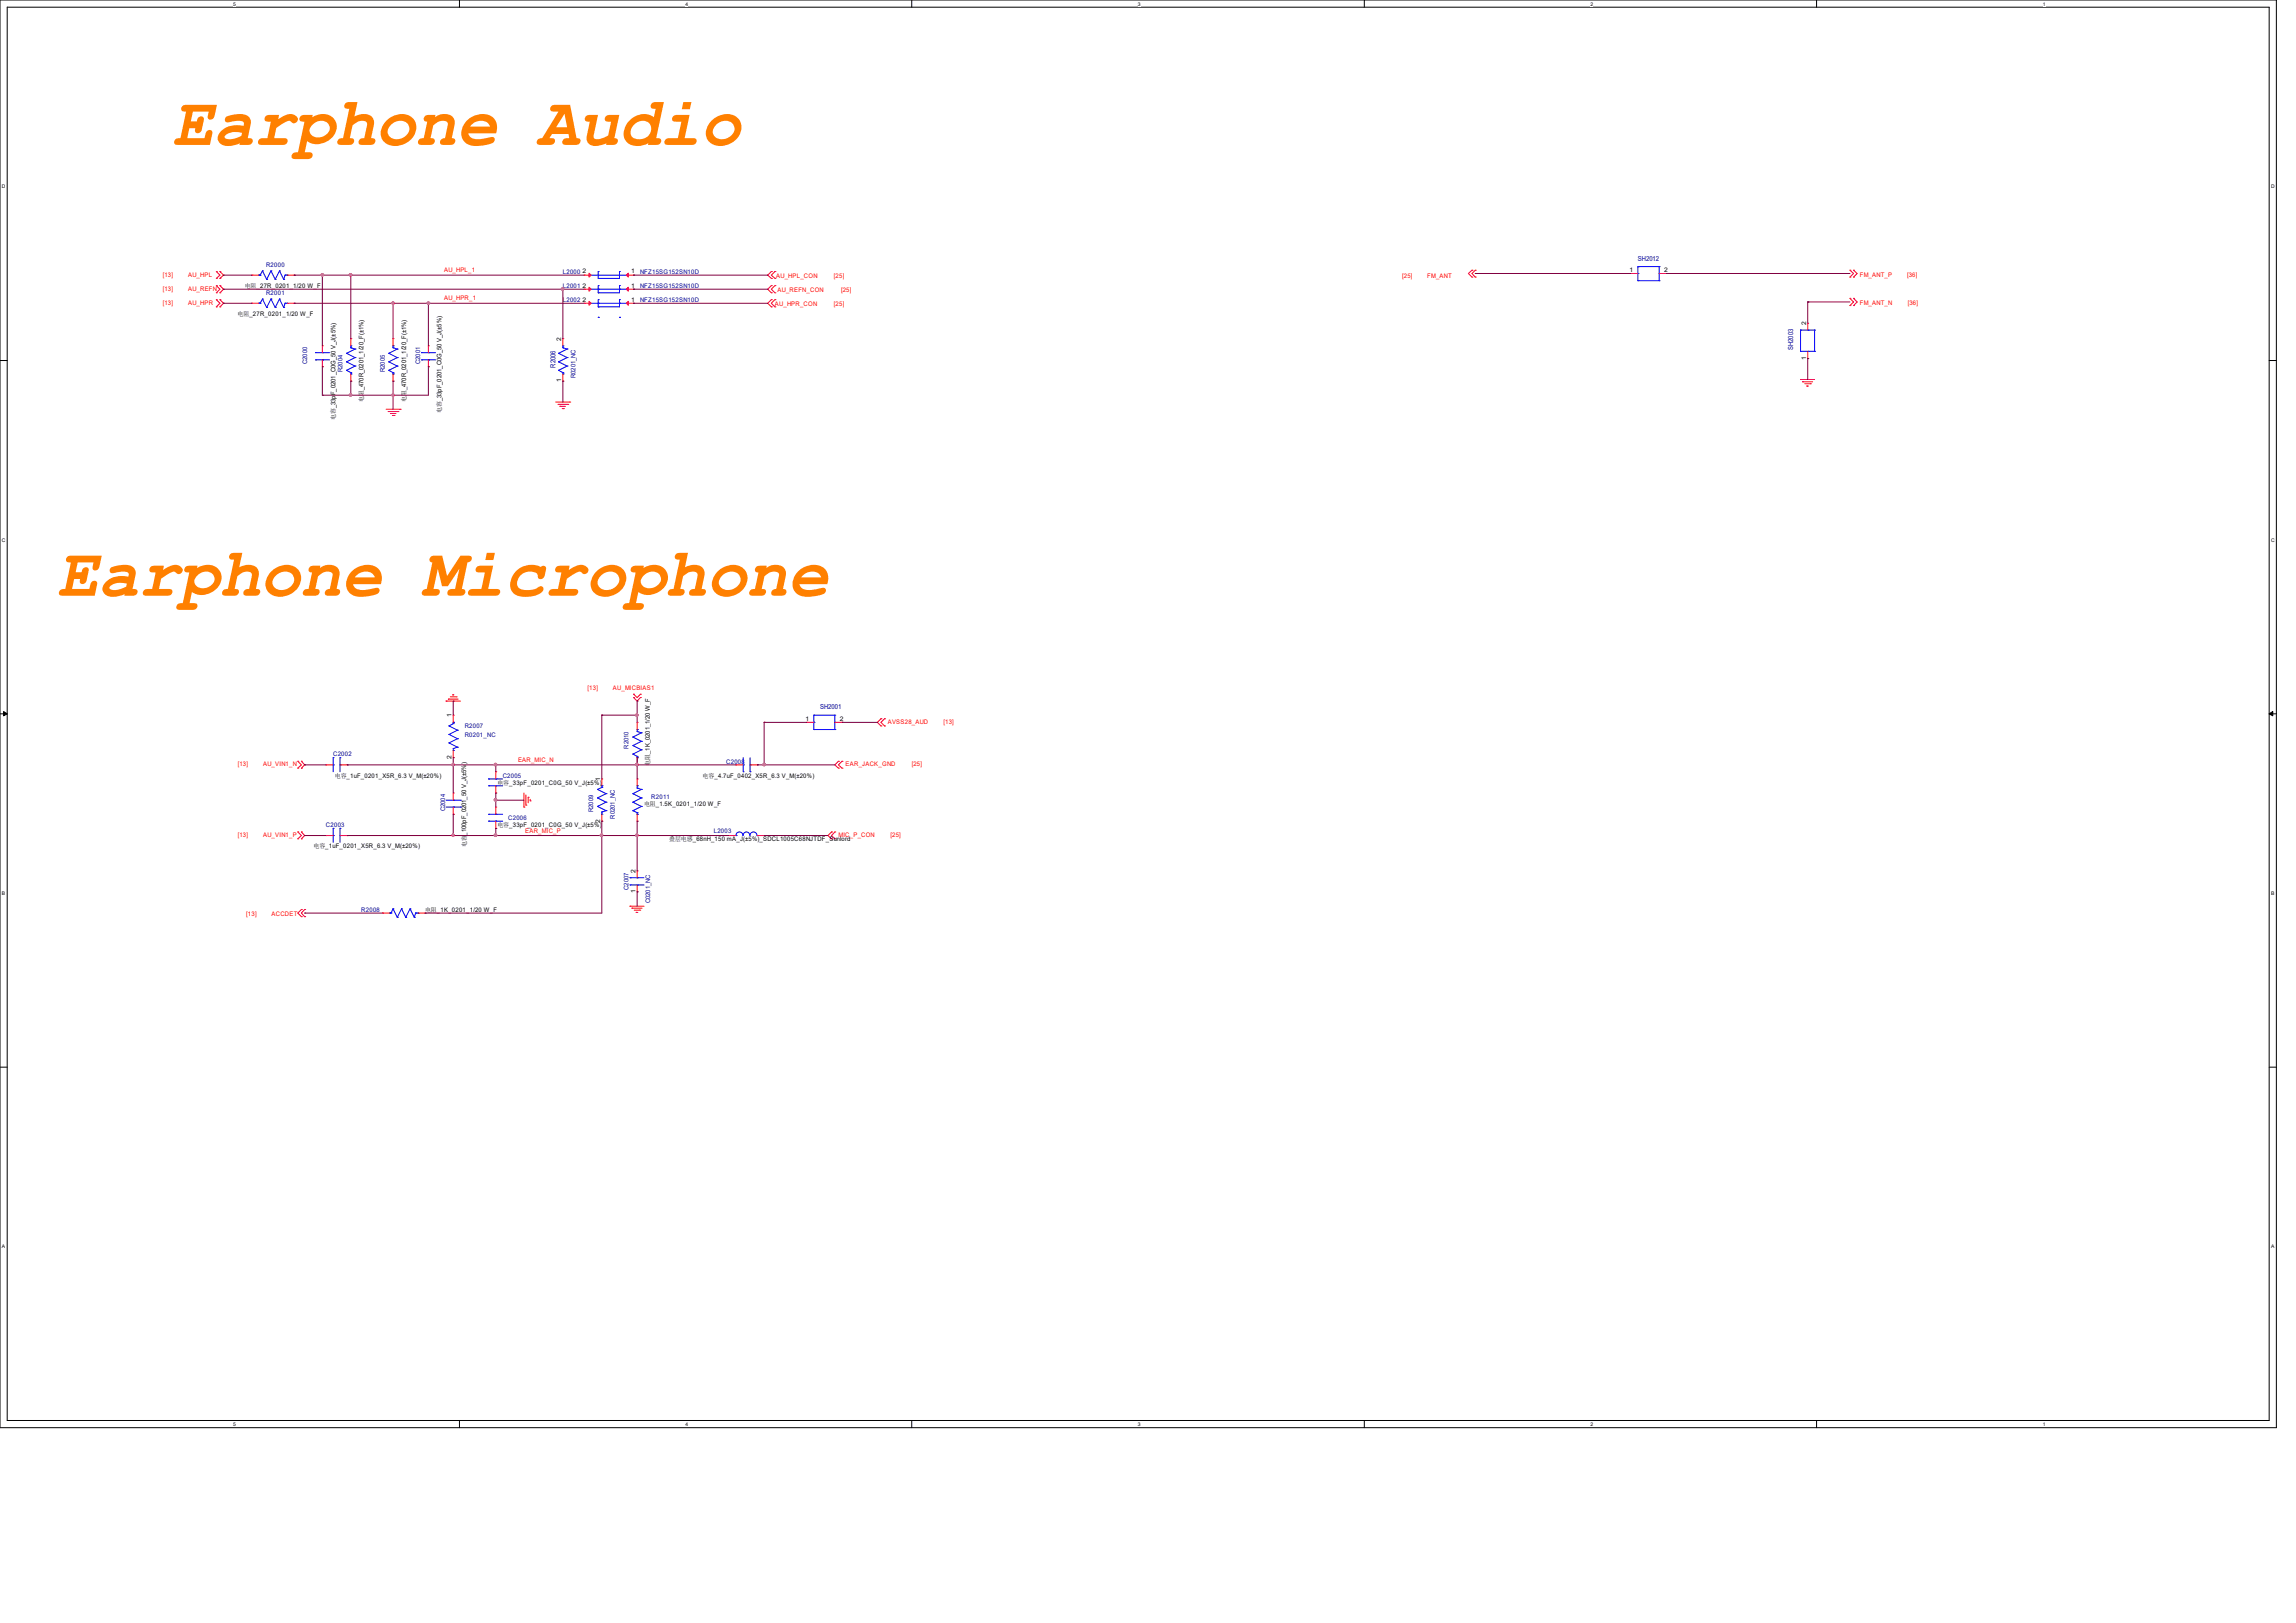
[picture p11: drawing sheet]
<svg xmlns="http://www.w3.org/2000/svg" width="297mm" height="210mm" viewBox="0 0 297 210" stroke-linecap="round" stroke-linejoin="round" font-family="sans-serif">
<defs><g id="words">
<g font-size="8.8" fill="#ff8000">
<text x="22.3" y="18.8">Earphone Audio</text>
<text x="7.4" y="77.1">Earphone Microphone</text>
</g>
<g font-size=".9" fill="#000080">
<text x="211.9" y="33.8">SH2012</text>
<text x="71.8" y="47.6" transform="rotate(-90 71.8 47.6)">R2006</text>
<text x="231.9" y="45.3" transform="rotate(-90 231.9 45.3)">SH2003</text>
<text x="106.1" y="91.7">SH2001</text>
</g>
<g font-size=".8" fill="#f00">
<text x="21.1" y="35.8">[13]</text>
<text x="24.3" y="35.8">AU_HPL</text>
<text x="57.4" y="35.2">AU_HPL_1</text>
<text x="100.4" y="36">AU_HPL_CON</text>
<text x="107.9" y="36">[25]</text>
<text x="181.4" y="36">[25]</text>
<text x="184.6" y="36">FM_ANT</text>
<text x="240.6" y="35.8">FM_ANT_P</text>
<text x="246.7" y="35.8">[36]</text>
<text x="21.1" y="37.6">[13]</text>
<text x="21.1" y="39.5">[13]</text>
<text x="24.3" y="37.6">AU_REFN</text>
<text x="24.3" y="39.5">AU_HPR</text>
<text x="57.4" y="38.9">AU_HPR_1</text>
<text x="100.3" y="39.6">AU_HPR_CON</text>
<text x="100.6" y="37.8">AU_REFN_CON</text>
<text x="107.9" y="39.6">[25]</text>
<text x="108.8" y="37.8">[25]</text>
<text x="240.6" y="39.5">FM_ANT_N</text>
<text x="246.8" y="39.5">[36]</text>
<text x="76" y="89.3">[13]</text>
<text x="79.3" y="89.3">AU_MICBIAS1</text>
<text x="114.9" y="93.7">AVSS28_AUD</text>
<text x="122.1" y="93.7">[13]</text>
<text x="30.8" y="99.2">[13]</text>
<text x="34" y="99.2">AU_VIN1_N</text>
<text x="67" y="98.6">EAR_MIC_N</text>
<text x="109.4" y="99.2">EAR_JACK_GND</text>
<text x="117.9" y="99.2">[25]</text>
<text x="67.9" y="107.7">EAR_MIC_P</text>
<text x="30.8" y="108.3">[13]</text>
<text x="34" y="108.3">AU_VIN1_P</text>
<text x="108.5" y="108.3">MIC_P_CON</text>
<text x="115.2" y="108.3">[25]</text>
<text x="31.9" y="118.5">[13]</text>
<text x="35.1" y="118.5">ACCDET</text>
</g>
<g font-size=".8" fill="#000080">
<text x="34.4" y="34.5">R2000</text>
<text x="72.8" y="35.4">L2000</text>
<text x="82.8" y="35.4">NFZ15SG152SN10D</text>
<text x="34.4" y="38.2">R2001</text>
<text x="72.8" y="39.1">L2002</text>
<text x="72.8" y="37.3">L2001</text>
<text x="82.8" y="39.1">NFZ15SG152SN10D</text>
<text x="82.8" y="37.3">NFZ15SG152SN10D</text>
<text x="39.7" y="47.1" transform="rotate(-90 39.7 47.1)">C2000</text>
<text x="54.4" y="47.1" transform="rotate(-90 54.4 47.1)">C2001</text>
<text x="44.3" y="48.1" transform="rotate(-90 44.3 48.1)">R2004</text>
<text x="49.8" y="48.1" transform="rotate(-90 49.8 48.1)">R2005</text>
<text x="74.5" y="48.9" transform="rotate(-90 74.5 48.9)">R0201_NC</text>
<text x="60.1" y="94.2">R2007</text>
<text x="60.1" y="95.3">R0201_NC</text>
<text x="43.1" y="97.9">C2002</text>
<text x="65" y="100.6">C2005</text>
<text x="81.3" y="96.9" transform="rotate(-90 81.3 96.9)">R2010</text>
<text x="93.9" y="98.8">C2008</text>
<text x="42.2" y="107">C2003</text>
<text x="57.6" y="105" transform="rotate(-90 57.6 105)">C2004</text>
<text x="65.7" y="106.1">C2006</text>
<text x="76.7" y="105.1" transform="rotate(-90 76.7 105.1)">R2009</text>
<text x="79.5" y="105.9" transform="rotate(-90 79.5 105.9)">R0201_NC</text>
<text x="84.2" y="103.4">R2011</text>
<text x="92.3" y="107.8">L2003</text>
<text x="46.7" y="118">R2008</text>
<text x="81.3" y="115.2" transform="rotate(-90 81.3 115.2)">C2007</text>
<text x="84.1" y="116.9" transform="rotate(-90 84.1 116.9)">C0201_NC</text>
</g>
<g font-size=".8">
<text x="75.4" y="35.4">2</text>
<text x="81.7" y="35.4">1</text>
<text x="210.8" y="35.2">1</text>
<text x="215.3" y="35.2">2</text>
<text x="30.7" y="40.9">电阻_27R_0201_1/20 W_F</text>
<text x="31.7" y="37.3">电阻_27R_0201_1/20 W_F</text>
<text x="75.4" y="39">2</text>
<text x="75.4" y="37.2">2</text>
<text x="81.7" y="39">1</text>
<text x="81.7" y="37.2">1</text>
<text x="72.6" y="44.1" transform="rotate(-90 72.6 44.1)">2</text>
<text x="233.6" y="46.6" transform="rotate(-90 233.6 46.6)">1</text>
<text x="233.6" y="42.1" transform="rotate(-90 233.6 42.1)">2</text>
<text x="47" y="52" transform="rotate(-90 47 52)">电阻_470R_0201_1/20_F(±1%)</text>
<text x="52.5" y="52" transform="rotate(-90 52.5 52)">电阻_470R_0201_1/20_F(±1%)</text>
<text x="57.1" y="53.5" transform="rotate(-90 57.1 53.5)">电容_33pF_0201_C0G_50 V_J(±5%)</text>
<text x="72.6" y="49.5" transform="rotate(-90 72.6 49.5)">1</text>
<text x="43.4" y="54.4" transform="rotate(-90 43.4 54.4)">电容_33pF_0201_C0G_50 V_J(±5%)</text>
<text x="58.4" y="92.8" transform="rotate(-90 58.4 92.8)">1</text>
<text x="104.2" y="93.3">1</text>
<text x="108.6" y="93.3">2</text>
<text x="43.3" y="100.6">电容_1uF_0201_X5R_6.3 V_M(±20%)</text>
<text x="58.4" y="98.2" transform="rotate(-90 58.4 98.2)">2</text>
<text x="64.3" y="101.6">电容_33pF_0201_C0G_50 V_J(±5%)</text>
<text x="77.6" y="101.1" transform="rotate(-90 77.6 101.1)">1</text>
<text x="84.1" y="99.1" transform="rotate(-90 84.1 99.1)">电阻_1K_0201_1/20 W_F</text>
<text x="90.9" y="100.6">电容_4.7uF_0402_X5R_6.3 V_M(±20%)</text>
<text x="64.3" y="107">电容_33pF_0201_C0G_50 V_J(±5%)</text>
<text x="77.6" y="106.5" transform="rotate(-90 77.6 106.5)">2</text>
<text x="83.3" y="104.3">电阻_1.5K_0201_1/20 W_F</text>
<text x="40.6" y="109.8">电容_1uF_0201_X5R_6.3 V_M(±20%)</text>
<text x="60.3" y="109.6" transform="rotate(-90 60.3 109.6)">电容_100pF_0201_50 V_J(±5%)</text>
<text x="82.2" y="112.9" transform="rotate(-90 82.2 112.9)">2</text>
<text x="86.6" y="108.9">叠层电感_68nH_150 mA_J(±5%)_SDCL1005C68NJTDF_Sunlord</text>
<text x="55" y="118">电阻_1K_0201_1/20 W_F</text>
<text x="82.2" y="115.6" transform="rotate(-90 82.2 115.6)">1</text>
</g>
<g font-size=".6">
<text x="30.2" y=".7">5</text>
<text x="88.7" y=".7">4</text>
<text x="147.2" y=".7">3</text>
<text x="205.7" y=".7">2</text>
<text x="264.2" y=".7">1</text>
<text x=".3" y="24.4">D</text>
<text x="293.8" y="24.4">D</text>
<text x=".3" y="70.1">C</text>
<text x="293.8" y="70.1">C</text>
<text x=".3" y="115.8">B</text>
<text x="293.8" y="115.8">B</text>
<text x=".3" y="161.5">A</text>
<text x="293.8" y="161.5">A</text>
<text x="30.2" y="184.5">5</text>
<text x="88.7" y="184.5">4</text>
<text x="147.2" y="184.5">3</text>
<text x="205.7" y="184.5">2</text>
<text x="264.2" y="184.5">1</text>
</g>
</g></defs>
<path d="M0 0h294.5v184.7h-294.5zM.9 .9h292.6v182.9h-292.6z" fill="none" stroke="#000" stroke-width=".13"/>
<g fill="#fff">
<path d="M30.2 .1h.3v.7h-.3z"/>
<path d="M30.2 183.9h.3v.8h-.3z"/>
</g>
<path d="M59.4 0v.9M59.4 183.8v.9" fill="none" stroke="#000" stroke-width=".13"/>
<g fill="#fff">
<path d="M88.7 .1h.3v.7h-.3z"/>
<path d="M88.7 183.9h.3v.8h-.3z"/>
</g>
<path d="M117.9 0v.9M117.9 183.8v.9" fill="none" stroke="#000" stroke-width=".13"/>
<g fill="#fff">
<path d="M147.2 .1h.3v.7h-.3z"/>
<path d="M147.2 183.9h.3v.8h-.3z"/>
</g>
<path d="M176.5 0v.9M176.5 183.8v.9" fill="none" stroke="#000" stroke-width=".13"/>
<g fill="#fff">
<path d="M205.7 .1h.4v.7h-.4z"/>
<path d="M205.7 183.9h.4v.8h-.4z"/>
</g>
<path d="M235 0v.9M235 183.8v.9" fill="none" stroke="#000" stroke-width=".13"/>
<g fill="#fff">
<path d="M264.2 .1h.4v.7h-.4z"/>
<path d="M264.2 183.9h.4v.8h-.4z"/>
<path d="M.3 23.8h.4v.7h-.4z"/>
<path d="M293.8 23.8h.5v.7h-.5z"/>
<path d="M.3 69.5h.4v.7h-.4z"/>
<path d="M293.8 69.5h.5v.7h-.5z"/>
</g>
<path d="M0 46.7h.9M293.5 46.7h1" fill="none" stroke="#000" stroke-width=".13"/>
<g fill="#fff">
<path d="M.3 115.2h.4v.8h-.4z"/>
<path d="M293.8 115.2h.4v.8h-.4z"/>
</g>
<path d="M0 92.4h.9M293.5 92.4h1" fill="none" stroke="#000" stroke-width=".13"/>
<path d="M.5 92.1l.4 .3-.4 .2zM293.5 92.4l.5-.3v.5z" fill="#000" stroke="#000" stroke-width=".13"/>
<g fill="#fff">
<path d="M.3 161h.3v.7h-.3z"/>
<path d="M293.8 161h.4v.7h-.4z"/>
</g>
<path d="M0 138.1h.9M293.5 138.1h1" fill="none" stroke="#000" stroke-width=".13"/>
<g fill="none" stroke="#f00" stroke-width=".13">
<path d="M28 35.1l.4 .5-.4 .4M28 37l.4 .4-.4 .5M28 38.8l.4 .4-.4 .5M28 36h.1M28 35.1h.1M28 37.9h.1M28 37h.1M28 39.7h.1M28 38.8h.1M28.4 35.1l.5 .5-.5 .4M28.4 37l.5 .4-.5 .5M28.4 38.8l.5 .4-.5 .5"/>
<path d="M28.4 35.1h.1M28.4 36h.1M28.4 37h.1M28.4 37.9h.1M28.4 38.8h.1M28.4 39.7h.1M32.6 35.6h.9M32.6 35.6h.1M32.6 39.2h.9M32.6 39.2h.1M37.1 35.6h1M37.1 39.2h1"/>
<path d="M38.1 35.6h.1M38.1 39.2h.1M75.6 39.2h.1M75.6 39.2h.9M75.6 37.4h.1M75.6 35.6h.1M75.6 37.4h.9M75.6 35.6h.9M81 39.2h1M81 37.4h1M81 35.6h1M82 39.2h.1"/>
<path d="M82 37.4h.1M82 35.6h.1M99.8 35.1l-.5 .5 .5 .4M99.8 37l-.5 .4 .5 .5M99.8 38.8l-.5 .4 .5 .5M99.8 35.1h.1M99.8 36h.1M99.8 37h.1M99.8 37.9h.1M99.8 38.8h.1M99.8 39.7h.1M100.2 35.1l-.4 .5 .4 .4"/>
<path d="M100.2 37l-.4 .4 .4 .5M100.2 38.8l-.4 .4 .4 .5M100.2 36h.1M100.2 35.1h.1M100.2 37.9h.1M100.2 37h.1M100.2 39.7h.1M100.2 38.8h.1M190.4 35l-.5 .4 .5 .5M190.4 35.9h.1M190.4 35h.1M190.8 35l-.4 .4 .4 .5"/>
<path d="M190.8 35.9h.1M190.8 35h.1M211 35.4h.9M211 35.4h.1M214.6 35.4h1M215.6 35.4h.1M239.3 35h.1M239.3 35.9h.1M239.3 38.6h.1M239.3 39.5h.1M239.3 35l.5 .4-.5 .5M239.3 38.6l.5 .5-.5 .4"/>
<path d="M239.8 35h.1M239.8 35.9h.1M239.8 38.6h.1M239.8 39.5h.1M239.8 35l.4 .4-.4 .5M239.8 38.6l.4 .5-.4 .4M41.7 44.7h.1M41.7 47.5h.1M41.7 44.7v.9M41.7 46.6v.9M45.4 49.3h.1M45.4 43.8h.1"/>
<path d="M45.4 43.8v.9M45.4 48.4v.9M50 53h1.8M50.2 53.3h1.3M50.5 53.5h.7M50.5 53.5h.1M50.8 53.8h.2M50.8 49.3h.1M50.8 43.8h.1M50.8 43.8v.9M50.8 48.4v.9M51 53.8h.1"/>
<path d="M51.5 53.3h.1M51.8 53h.1M55.4 44.7h.1M55.4 47.5h.1M55.4 44.7v.9M55.4 46.6v.9M71.9 52h1.8M72.2 52.3h1.2M72.4 52.6h.8M72.4 52.6h.1M72.7 52.9h.2M72.8 49.3h.1"/>
<path d="M72.8 43.8h.1M72.8 43.8v.9M72.8 48.4v.9M72.9 52.9h.1M73.4 52.3h.1M73.7 52h.1M232.9 49.1h.1M232.9 49.1h1.8M233.2 49.4h1.3M233.2 49.4h.1M233.5 49.7h.7M233.7 50h.2"/>
<path d="M233.7 50h.1M233.8 41.8h.1M233.8 46.4h.1M233.8 41.8v.9M233.8 45.5v.9M234.2 49.7h.1M38.5 98.5l.5 .5-.5 .4M38.5 98.5h.1M38.5 99.4h.1M39 99.4h.1M39 98.5h.1M39 98.5l.4 .5-.4 .4"/>
<path d="M42.2 99h.1M42.2 99h.9M44 99h.9M44.9 99h.1M57.7 90.7h1.9M57.7 90.7h.1M58 90.5h.1M58 90.5h1.3M58.3 90.2h.7M58.5 89.9h.2M58.5 89.9h.1M58.6 92.5h.1"/>
<path d="M58.6 98h.1M58.6 92.5v1M58.6 97.1v.9M59 90.2h.1M64.1 99.9h.1M64.1 99.9v.9M82 90.3l.4 .4 .4-.4M82 89.8l.4 .5 .4-.5M82 90.3h.1M82 89.8h.1M82.4 99h.1M82.4 93.5h.1"/>
<path d="M82.4 93.5v.9M82.4 98v1M82.8 90.3h.1M82.8 89.8h.1M95.2 99h.9M95.2 99h.1M97 99h1M98 99h.1M104.4 93.5h.1M104.4 93.5h.9M108 93.5h.9M108.5 98.5l-.5 .5 .5 .4"/>
<path d="M108.5 99.4h.1M108.5 98.5h.1M108.9 93.5h.1M108.9 98.5l-.4 .5 .4 .4M108.9 98.5h.1M108.9 99.4h.1M114 93l-.5 .5 .5 .4M114 93.9h.1M114 93h.1M114.4 93h.1M114.4 93.9h.1M114.4 93l-.4 .5 .4 .4"/>
<path d="M38.5 107.7l.5 .4-.5 .4M38.5 107.7h.1M38.5 108.5h.1M39 108.5h.1M39 107.7h.1M39 117.7h.1M39 118.6h.1M39 117.7l-.5 .5 .5 .4M39 107.7l.4 .4-.4 .4M39.4 117.7l-.4 .5 .4 .4M39.4 117.7h.1M39.4 118.6h.1"/>
<path d="M42.2 108.1h.1M42.2 108.1h.9M44 108.1h.9M44.9 108.1h.1M49.5 118.2h.9M49.5 118.2h.1M54.1 118.2h.9M55 118.2h.1M58.6 105.4h.1M58.6 102.6h.1M58.6 102.6v.9M58.6 104.4v1"/>
<path d="M64.1 104.4h.1M64.1 107.2h.1M64.1 104.4v1M64.1 106.3v.9M64.1 102.6h.1M64.1 101.7v.9M67.8 104.4h.1M67.8 102.6v1.8M68 104.2h.1M68 102.9v1.3M68.3 103.2h.1M68.3 103.2v.7"/>
<path d="M68.6 103.6h.1M68.6 103.4v.2M77.9 100.8h.1M77.9 106.3h.1M77.9 100.8v.9M77.9 105.4v.9M81.5 117.3h.1M81.5 117.3h1.8M81.7 117.5h.1M81.7 117.5h1.4M82 117.8h.8M82.3 118.1h.1"/>
<path d="M82.3 118.1h.2M82.4 115.4h.1M82.4 112.7h.1M82.4 112.7v.9M82.4 114.5v.9M82.4 106.3h.1M82.4 100.8h.1M82.4 100.8v.9M82.4 105.4v.9M82.8 117.8h.1M94.3 108.1h.1M94.3 108.1h.9"/>
<path d="M98 108.1h.8M98.8 108.1h.1M107.6 107.7l-.5 .4 .5 .4M107.6 108.5h.1M107.6 107.7h.1M108 107.7h.1M108 108.5h.1M108 107.7l-.4 .4 .4 .4"/>
</g>
<g fill="none" stroke="#00f" stroke-width=".13">
<path d="M33.5 35.6h.1M33.5 35.6h.2M33.5 39.2h.1M33.5 39.2h.2M33.7 35.6h.1M33.7 39.2h.1M34 35.1h.1M34 35.1l-.3 .5M34 35.1l.5 1.1M34 38.7h.1M34 38.7l-.3 .5M34 38.7l.5 1.1"/>
<path d="M34.5 36.2h.1M34.5 39.8h.1M35.1 35.1l.5 1.1M35.1 35.1h.1M35.1 35.1l-.6 1.1M35.1 38.7l.5 1.1M35.1 38.7h.1M35.1 38.7l-.6 1.1M35.6 36.2h.1M35.6 39.8h.1M36.2 35.1l.5 1.1M36.2 35.1h.1"/>
<path d="M36.2 35.1l-.6 1.1M36.2 38.7l.5 1.1M36.2 38.7h.1M36.2 38.7l-.6 1.1M36.7 36.2h.1M36.7 39.8h.1M36.9 35.6h.1M36.9 35.6l-.2 .6M36.9 35.6h.2M36.9 39.2h.1M36.9 39.2l-.2 .6M36.9 39.2h.2"/>
<path d="M37.1 35.6h.1M37.1 39.2h.1M76.5 39.2h4.5M76.5 37.4h4.5M76.5 35.6h4.5M77.4 39.7h.1M77.4 38.8h.1M77.4 38.8v.9M77.4 39.2h.1M77.4 37.9h.1M77.4 37h.1M77.4 37.4h.1"/>
<path d="M77.4 36h.1M77.4 35.1h.1M77.4 35.1v.9M77.4 37v.9M80.1 38.8h.1M80.1 38.8v.9h-2.7M80.1 39.2h.1M80.1 37h.1M80.1 37.4h.1M80.1 35.1h.1M80.1 35.1v.9h-2.7M80.1 37v.9h-2.7"/>
<path d="M81 39.2h.1M81 37.4h.1M81 35.6h.1M211.9 35.4h.1M211.9 36.3h.1M211.9 34.5h.1M211.9 34.5v1.8M211.9 34.5h2.7M211.9 36.3h2.7M214.6 35.4h.1M214.6 34.5h.1M214.6 36.3h.1"/>
<path d="M214.6 34.5v1.8M40.8 45.6h1.8M40.8 46.6h1.8M40.8 45.6h.1M40.8 46.6h.1M41.7 45.6h.1M41.7 46.6h.1M44.8 45.7h.1M44.8 46.8h.1M44.8 47.9h.1M44.8 45.7l1.1 .6M44.8 46.8l1.1 .6"/>
<path d="M44.8 47.9l.6 .3M45.4 44.7h.1M45.4 48.4h.1M45.4 45h.1M45.4 48.2h.1M45.4 44.7v.3M45.4 48.2v.2M45.4 45l.5 .2M45.9 45.2h.1M45.9 46.3h.1M45.9 47.4h.1M45.9 45.2l-1.1 .5"/>
<path d="M45.9 46.3l-1.1 .5M45.9 47.4l-1.1 .5M50.3 45.7h.1M50.3 46.8h.1M50.3 47.9h.1M50.3 45.7l1.1 .6M50.3 46.8l1.1 .6M50.3 47.9l.5 .3M50.8 44.7h.1M50.8 48.4h.1M50.8 45h.1M50.8 48.2h.1"/>
<path d="M50.8 44.7v.3M50.8 48.2v.2M50.8 45l.6 .2M51.4 45.2h.1M51.4 46.3h.1M51.4 47.4h.1M51.4 45.2l-1.1 .5M51.4 46.3l-1.1 .5M51.4 47.4l-1.1 .5M54.5 45.6h.1M54.5 46.6h.1M54.5 45.6h1.8"/>
<path d="M54.5 46.6h1.8M55.4 45.6h.1M55.4 46.6h.1M72.3 45.7h.1M72.3 46.8h.1M72.3 47.9h.1M72.3 45.7l1.1 .6M72.3 46.8l1.1 .6M72.3 47.9l.5 .3M72.8 44.7h.1M72.8 48.4h.1M72.8 45h.1"/>
<path d="M72.8 48.2h.1M72.8 44.7v.3M72.8 48.2v.2M72.8 45l.6 .2M73.4 45.2h.1M73.4 46.3h.1M73.4 47.4h.1M73.4 45.2l-1.1 .5M73.4 46.3l-1.1 .5M73.4 47.4l-1.1 .5M77.4 41.1h.1M80.1 41.1h.1"/>
<path d="M232.9 45.5h.1M232.9 42.7h.1M232.9 42.7v2.8M232.9 42.7h1.8M232.9 45.5h1.8M233.8 42.7h.1M233.8 45.5h.1M234.7 45.5h.1M234.7 42.7h.1M234.7 42.7v2.8M43.1 99h.1M43.1 98h.1"/>
<path d="M43.1 98v1.9M44 98h.1M44 99h.1M44 98v1.9M58.1 96.1l1.1 .6M58.1 95l1.1 .6M58.1 93.9l1.1 .6M58.1 96.1h.1M58.1 95h.1M58.1 93.9h.1M58.6 97.1h.1M58.6 93.5h.1"/>
<path d="M58.6 96.9h.1M58.6 93.6h.1M58.6 93.5v.1M58.6 96.9v.2M58.6 93.6l-.5 .3M59.2 96.7h.1M59.2 95.6h.1M59.2 94.5h.1M59.2 96.7l-.6 .2M59.2 95.6l-1.1 .5M59.2 94.5l-1.1 .5M81.9 95.4h.1"/>
<path d="M81.9 96.5h.1M81.9 97.6h.1M81.9 95.4l1.1 .5M81.9 96.5l1.1 .5M81.9 97.6l.5 .3M82.4 94.4h.1M82.4 98h.1M82.4 94.7h.1M82.4 97.9h.1M82.4 94.4v.3M82.4 97.9v.1M82.4 94.7l.6 .1"/>
<path d="M83 94.8h.1M83 95.9h.1M83 97h.1M83 94.8l-1.1 .6M83 95.9l-1.1 .6M83 97l-1.1 .6M96.1 99h.1M96.1 99.9h.1M96.1 98v1.9M97 99.9h.1M97 99h.1M97 98v1.9"/>
<path d="M105.3 92.5h2.7M105.3 93.5h.1M105.3 92.5h.1M105.3 94.4h.1M105.3 92.5v1.9M105.3 94.4h2.7M108 93.5h.1M108 94.4h.1M108 92.5h.1M108 92.5v1.9M43.1 108.1h.1M43.1 107.2h.1"/>
<path d="M43.1 107.2v1.8M44 107.2h.1M44 108.1h.1M44 107.2v1.8M50.4 118.2h.2M50.4 118.2h.1M50.6 118.2h.1M50.8 117.6l.6 1.1M50.8 117.6h.1M50.8 117.6l-.2 .6M51.4 118.7h.1M51.9 117.6l.6 1.1"/>
<path d="M51.9 117.6h.1M51.9 117.6l-.5 1.1M52.5 118.7h.1M53 117.6l.6 1.1M53 117.6h.1M53 117.6l-.5 1.1M53.6 118.7h.1M53.8 118.2h.1M53.8 118.2l-.2 .5M53.8 118.2h.3M54.1 118.2h.1M57.7 104.4h1.9"/>
<path d="M57.7 103.5h1.9M58.6 104.4h.1M58.6 103.5h.1M59.6 104.4h.1M59.6 103.5h.1M63.2 105.4h.1M63.2 106.3h.1M63.2 105.4h1.8M63.2 106.3h1.8M63.2 100.8h.1M63.2 101.7h.1M63.2 100.8h1.8"/>
<path d="M63.2 101.7h1.8M64.1 105.4h.1M64.1 106.3h.1M64.1 100.8h.1M64.1 101.7h.1M77.3 104.4h.1M77.3 103.3h.1M77.3 102.2h.1M77.3 104.4l1.1 .5M77.3 103.3l1.1 .5M77.3 102.2l1.1 .5M77.9 105.4h.1"/>
<path d="M77.9 101.7h.1M77.9 105.1h.1M77.9 101.9h.1M77.9 101.7v.2M77.9 105.1v.3M77.9 101.9l-.6 .3M78.4 104.9l-.5 .2M78.4 103.8l-1.1 .6M78.4 102.7l-1.1 .6M78.4 104.9h.1M78.4 103.8h.1M78.4 102.7h.1"/>
<path d="M81.5 114.5h.1M81.5 113.6h.1M81.5 114.5h1.8M81.5 113.6h1.8M81.9 102.7h.1M81.9 103.8h.1M81.9 104.9h.1M81.9 102.7l1.1 .6M81.9 103.8l1.1 .6M81.9 104.9l.5 .3M82.4 114.5h.1M82.4 113.6h.1"/>
<path d="M82.4 101.7h.1M82.4 105.4h.1M82.4 102h.1M82.4 105.2h.1M82.4 101.7v.3M82.4 105.2v.2M82.4 102l.6 .2M83 102.2h.1M83 103.3h.1M83 104.4h.1M83 102.2l-1.1 .5M83 103.3l-1.1 .5"/>
<path d="M83 104.4l-1.1 .5M95.2 108.1h.1M96.1 108.1a.44 .44 0 0 0-.4-.4 .44 .44 0 0 0-.5 .4M97 108.1a.42 .42 0 0 0-.4-.4 .42 .42 0 0 0-.5 .4M97.9 108.1a.44 .44 0 0 0-.4-.4 .44 .44 0 0 0-.5 .4M98 108.1h.1"/>
</g>
<g fill="#f00" stroke="#f00" stroke-width=".13">
<path d="M81 39.2l.3-.2v.5z"/>
<path d="M76.2 39l.3 .2-.3 .3z"/>
<path d="M81 37.4l.3-.2v.5z"/>
<path d="M76.2 37.2l.3 .2-.3 .3z"/>
<path d="M81 35.6l.3-.3v.6z"/>
<path d="M76.2 35.3l.3 .3-.3 .3z"/>
</g>
<g fill="none" stroke="#800040" stroke-width=".13">
<path d="M28.9 37.4h.1M28.9 37.4h46.7M28.9 39.2h3.7M28.9 39.2h.1M28.9 35.6h3.7M28.9 35.6h.1M38.1 39.2h37.5M38.1 39.2h.1M38.1 35.6h37.5M38.1 35.6h.1M41.7 35.6h.1M41.7 35.6v9.1"/>
<path d="M45.4 35.6v8.2M45.4 35.6h.1M50.8 39.2h.1M50.8 39.2v4.6M55.4 39.2h.1M55.4 39.2v5.5M72.8 37.4h.1M72.8 37.4v6.4M82 35.6h17.3M82 37.4h17.3M82 39.2h17.3M82 35.6h.1"/>
<path d="M82 37.4h.1M82 39.2h.1M190.8 35.4h20.2M190.8 35.4h.1M215.6 35.4h.1M215.6 35.4h23.7M233.8 39.1h5.5M233.8 39.1h.1M233.8 39.1v2.7M41.7 47.5h.1M41.7 51.1h.1M41.7 47.5v3.6"/>
<path d="M45.4 49.3h.1M45.4 51.1h.1M45.4 49.3v1.8M50.8 49.3h.1M50.8 51.1h.1M50.8 49.3v3.7M55.4 47.5h.1M55.4 47.5v3.6h-13.7M72.8 49.3h.1M72.8 49.3v2.7M233.8 46.4h.1M233.8 46.4v2.7"/>
<path d="M39.4 99h2.8M39.4 99h.1M44.9 99h50.3M44.9 99h.1M58.6 90.7h.1M58.6 98h.1M58.6 99h.1M58.6 90.7v1.8M58.6 98v4.6M64.1 99h.1M64.1 99v.9M77.9 92.5h.1"/>
<path d="M77.9 92.5v8.3M77.9 92.5h4.5M82.4 90.7h.1M82.4 92.5h.1M82.4 98h.1M82.4 99h.1M82.4 90.7v2.8M82.4 98v2.8M98 99h.1M98 99h10M98.8 93.5h5.6M98.8 93.5h.1"/>
<path d="M98.8 99h.1M98.8 93.5v5.5M108.9 93.5h4.6M108.9 93.5h.1M39.4 108.1h2.8M39.4 118.2h10.1M39.4 108.1h.1M39.4 118.2h.1M44.9 108.1h49.4M44.9 108.1h.1M55 118.2h.1M58.6 105.4h.1"/>
<path d="M58.6 108.1h.1M58.6 105.4v2.7M64.1 103.5h3.7M64.1 102.6h.1M64.1 103.5h.1M64.1 107.2h.1M64.1 108.1h.1M64.1 102.6v1.8M64.1 107.2v.9M77.9 106.3h.1M77.9 108.1h.1M77.9 106.3v11.9h-22.9"/>
<path d="M82.4 106.3h.1M82.4 108.1h.1M82.4 115.4h.1M82.4 106.3v6.4M82.4 115.4v1.9M98.8 108.1h8.3M98.8 108.1h.1"/>
</g>
<g fill="#f0f" stroke="#f0f" stroke-width=".13">
<circle cx="41.7" cy="35.6" r=".17"/>
<circle cx="45.3" cy="35.6" r=".17"/>
<circle cx="72.8" cy="37.4" r=".17"/>
<circle cx="50.8" cy="39.2" r=".17"/>
<circle cx="55.4" cy="39.2" r=".17"/>
<circle cx="50.8" cy="51.1" r=".17"/>
<circle cx="45.3" cy="51.1" r=".17"/>
<circle cx="82.4" cy="92.5" r=".17"/>
<circle cx="58.6" cy="98.9" r=".16"/>
<circle cx="82.4" cy="98.9" r=".17"/>
<circle cx="64.1" cy="98.9" r=".17"/>
<circle cx="64.1" cy="103.5" r=".17"/>
<circle cx="58.6" cy="108.1" r=".16"/>
<circle cx="77.8" cy="108.1" r=".17"/>
<circle cx="64.1" cy="108.1" r=".17"/>
<circle cx="82.4" cy="108.1" r=".17"/>
<circle cx="98.8" cy="98.9" r=".17"/>
</g>
<use href="#words"/>
</svg>
